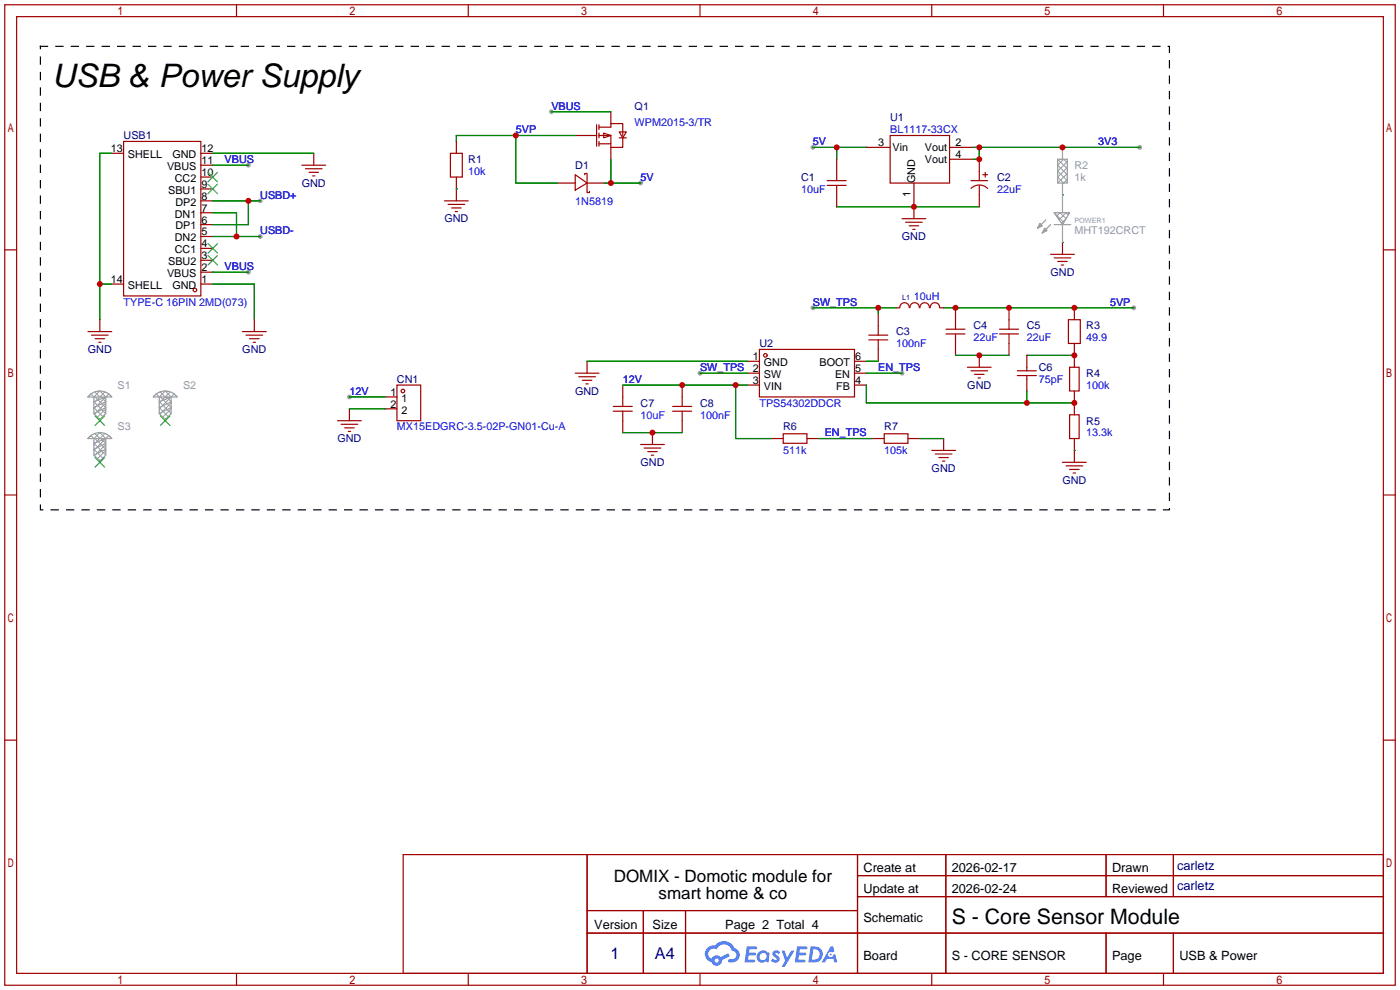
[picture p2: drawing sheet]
<svg xmlns="http://www.w3.org/2000/svg" width="299mm" height="212mm" viewBox="0 0 299 212" stroke-linecap="round" stroke-linejoin="round" font-family="sans-serif">
<defs><g id="words">
<text font-size="6.9" x="11.2" y="18.7">USB &amp; Power Supply</text>
<text font-size="4.5" x="203.4" y="197.5">S - Core Sensor Module</text>
<g font-size="3.6">
<text x="131.2" y="188.5">DOMIX - Domotic module for</text>
<text x="140.8" y="192.2">smart home &amp; co</text>
</g>
<g font-size="3.5" fill="#000080">
<text x="130.5" y="204.9">1</text>
<text x="140" y="204.9">A4</text>
</g>
<g font-size="2.7" fill="#000080">
<text x="251.6" y="185.9">carletz</text>
<text x="251.6" y="190.2">carletz</text>
</g>
<g font-size="2.7">
<text x="184.5" y="186.3">Create at</text>
<text x="184.5" y="190.8">Update at</text>
<text x="203.4" y="186.3">2026-02-17</text>
<text x="203.4" y="190.8">2026-02-24</text>
<text x="237.7" y="186.3">Drawn</text>
<text x="237.7" y="190.8">Reviewed</text>
<text x="184.5" y="197">Schematic</text>
<text x="127" y="198.5">Version</text>
<text x="139.5" y="198.5">Size</text>
<text x="155" y="198.5">Page 2 Total 4</text>
<text x="184.5" y="205.2">Board</text>
<text x="203.4" y="205.2">S - CORE SENSOR</text>
<text x="237.7" y="205.2">Page</text>
<text x="252.1" y="205.2">USB &amp; Power</text>
</g>
<g font-size="2.3" fill="#00f">
<text x="117.9" y="23.4">VBUS</text>
<text x="110.2" y="28.5">5VP</text>
<text x="135.6" y="27">WPM2015-3/TR</text>
<text x="190.2" y="28.5">BL1117-33CX</text>
<text x="48" y="34.8">VBUS</text>
<text x="173.7" y="31">5V</text>
<text x="234.7" y="31">3V3</text>
<text x="100.1" y="37.4">10k</text>
<text x="136.9" y="38.7">5V</text>
<text x="171.2" y="41.2">10uF</text>
<text x="213.1" y="41.2">22uF</text>
<text x="55.6" y="42.5">USBD+</text>
<text x="122.9" y="43.7">1N5819</text>
<text x="55.6" y="50.1">USBD-</text>
<text x="48" y="57.7">VBUS</text>
<text x="26.4" y="65.3">TYPE-C 16PIN 2MD(073)</text>
<text x="173.7" y="65.3">SW_TPS</text>
<text x="195.3" y="64.1">10uH</text>
<text x="237.2" y="65.3">5VP</text>
<text x="191.5" y="74.2">100nF</text>
<text x="208" y="72.9">22uF</text>
<text x="219.5" y="72.9">22uF</text>
<text x="232.2" y="72.9">49.9</text>
<text x="133.1" y="81.8">12V</text>
<text x="149.6" y="79.3">SW_TPS</text>
<text x="187.7" y="79.3">EN_TPS</text>
<text x="222" y="81.8">75pF</text>
<text x="232.2" y="83.1">100k</text>
<text x="74.7" y="84.4">12V</text>
<text x="136.9" y="89.5">10uF</text>
<text x="149.6" y="89.5">100nF</text>
<text x="162.3" y="86.9">TPS54302DDCR</text>
<text x="84.8" y="92">MX15EDGRC-3.5-02P-GN01-Cu-A</text>
<text x="176.3" y="93.3">EN_TPS</text>
<text x="232.2" y="93.3">13.3k</text>
<text x="167.4" y="97.1">511k</text>
<text x="189" y="97.1">105k</text>
</g>
<g font-size="2.3" fill="#000080">
<text x="135.6" y="23.4">Q1</text>
<text x="26.4" y="29.8">USB1</text>
<text x="190.2" y="26">U1</text>
<text x="100.1" y="34.8">R1</text>
<text x="64.5" y="39.9">GND</text>
<text x="122.9" y="36.1">D1</text>
<text x="171.2" y="38.7">C1</text>
<text x="213.1" y="38.7">C2</text>
<text x="95" y="47.5">GND</text>
<text x="192.8" y="51.4">GND</text>
<text x="224.5" y="59">GND</text>
<text x="191.5" y="71.7">C3</text>
<text x="208" y="70.4">C4</text>
<text x="219.5" y="70.4">C5</text>
<text x="232.2" y="70.4">R3</text>
<text x="18.8" y="75.5">GND</text>
<text x="51.8" y="75.5">GND</text>
<text x="162.3" y="74.2">U2</text>
<text x="84.8" y="81.8">CN1</text>
<text x="206.7" y="83.1">GND</text>
<text x="222" y="79.3">C6</text>
<text x="232.2" y="80.6">R4</text>
<text x="122.9" y="84.4">GND</text>
<text x="136.9" y="86.9">C7</text>
<text x="149.6" y="86.9">C8</text>
<text x="72.1" y="94.5">GND</text>
<text x="167.4" y="92">R6</text>
<text x="189" y="92">R7</text>
<text x="232.2" y="90.7">R5</text>
<text x="136.9" y="99.6">GND</text>
<text x="199.1" y="100.9">GND</text>
<text x="227.1" y="103.4">GND</text>
</g>
<g font-size="2.3">
<text x="23.7" y="32.5">13</text>
<text x="27.4" y="33.8">SHELL</text>
<text x="36.9" y="33.8">GND</text>
<text x="43.1" y="35.1">11</text>
<text x="43.1" y="32.5">12</text>
<text x="187.7" y="31.3">3</text>
<text x="190.8" y="32.3">Vin</text>
<text x="197.7" y="32.3">Vout</text>
<text x="197.7" y="34.8">Vout</text>
<text x="204.2" y="31.3">2</text>
<text x="204.2" y="33.8">4</text>
<text x="35.7" y="36.3">VBUS</text>
<text x="36" y="41.4">SBU1</text>
<text x="37.4" y="38.9">CC2</text>
<text x="43.1" y="40.2">9</text>
<text x="43.1" y="37.6">10</text>
<text x="195.6" y="39.1" transform="rotate(-90 195.6 39.1)">GND</text>
<text x="37.4" y="46.5">DN1</text>
<text x="37.5" y="44">DP2</text>
<text x="43.1" y="47.8">6</text>
<text x="43.1" y="45.2">7</text>
<text x="43.1" y="42.7">8</text>
<text x="194.6" y="42.2" transform="rotate(-90 194.6 42.2)">1</text>
<text x="37.4" y="51.6">DN2</text>
<text x="37.5" y="49">DP1</text>
<text x="43.1" y="52.9">4</text>
<text x="43.1" y="50.3">5</text>
<text x="35.7" y="59.2">VBUS</text>
<text x="36" y="56.7">SBU2</text>
<text x="37.4" y="54.1">CC1</text>
<text x="43.1" y="57.9">2</text>
<text x="43.1" y="55.4">3</text>
<text x="23.7" y="60.5">14</text>
<text x="27.4" y="61.7">SHELL</text>
<text x="36.9" y="61.7">GND</text>
<text x="43.1" y="60.5">1</text>
<text x="160.9" y="77">1</text>
<text x="182.8" y="77">6</text>
<text x="160.9" y="79.5">2</text>
<text x="160.9" y="82.1">3</text>
<text x="163.2" y="78.3">GND</text>
<text x="163.2" y="80.8">SW</text>
<text x="163.2" y="83.3">VIN</text>
<text x="175.1" y="78.3">BOOT</text>
<text x="178.5" y="80.8">EN</text>
<text x="178.7" y="83.3">FB</text>
<text x="182.8" y="82.1">4</text>
<text x="182.8" y="79.5">5</text>
<text x="83.4" y="84.6">1</text>
<text x="83.4" y="87.1">2</text>
<text x="85.8" y="85.9">1</text>
<text x="85.8" y="88.4">2</text>
</g>
<g font-size="2.3" fill="#999">
<text x="229.6" y="36.1">R2</text>
<text x="229.6" y="38.7">1k</text>
<text x="229.6" y="50.1">MHT192CRCT</text>
<text x="25.1" y="83.1">S1</text>
<text x="39.1" y="83.1">S2</text>
<text x="25.1" y="92">S3</text>
</g>
<text font-size="1.6" fill="#999" x="229.6" y="47.7">POWER1</text>
<text font-size="1.6" fill="#000080" x="192.8" y="64.2">L1</text>
</g></defs>
<g fill="#999">
<circle cx="173.7" cy="31.5" r=".51"/>
<circle cx="243.6" cy="31.5" r=".51"/>
<circle cx="53.1" cy="35.3" r=".51"/>
<circle cx="53.1" cy="58.2" r=".51"/>
<circle cx="55.6" cy="42.9" r=".51"/>
<circle cx="55.6" cy="50.5" r=".51"/>
<circle cx="136.9" cy="39.1" r=".51"/>
<circle cx="117.9" cy="23.9" r=".51"/>
<circle cx="192.8" cy="79.8" r=".51"/>
<circle cx="173.7" cy="65.8" r=".51"/>
<circle cx="149.6" cy="79.8" r=".51"/>
<circle cx="242.3" cy="65.8" r=".51"/>
<circle cx="74.7" cy="84.8" r=".51"/>
</g>
<g fill="none" stroke="#a10000" stroke-width=".25">
<path d="M1 1h297.2v209.6h-297.2zM3.6 3.6h292.1v204.4h-292.1zM50.5 1v2.6M100.1 1v2.6M149.6 1v2.6M199.1 1v2.6M248.7 1v2.6M1 53.4h2.6M295.7 53.4h2.5M1 105.8h2.6M295.7 105.8h2.5M1 158.2h2.6"/>
<path d="M295.7 158.2h2.5M50.5 208v2.6M100.1 208v2.6M149.6 208v2.6M199.1 208v2.6M248.7 208v2.6"/>
</g>
<g fill="#5487ff">
<path d="M165.3 203.3a.99 .99 0 0 1 1.4 .2l-.3 .5a.39 .39 0 0 0-.3-.3 .39 .39 0 0 0-.4 .1l.1 .1a1.02 1.02 0 0 1 .6 1.6 1.17 1.17 0 0 1-1.7-.2l.4-.5 .6 .4 .3-.1v-.3a1.01 1.01 0 0 1-.7-1.5z"/>
<path d="M167.1 203.2h.6l.5 1.5 .9-1.5h.7l-2.1 3.4h-.7l.8-1.3z"/>
<path d="M159.6 202.3h1.9l.3 .1-.1 .4-1.5 .1-.1 .7h1.2l.3 .3-.3 .3h-1.3l-.1 .9h1.4l.1 .3-.1 .2-2.2 .1z"/>
<path d="M170.4 202.3h1.9l.2 .1-.1 .4-1.5 .1-.1 .7h1.3l.3 .3-.4 .3h-1.2l-.2 .9h1.4l.2 .3-.2 .2-2.1 .1z"/>
<path d="M177.5 202.3h.6l.2 1-.5 .3a.57 .57 0 0 0-.8 .2 .57 .57 0 0 0 .4 .8 .57 .57 0 0 0 .7-.5l.4-.2 .5 1.8h-.7l-.2-.7h-1.4l-.4 .7h-.7z"/>
<path d="M173.2 202.3l-.4 3.4h1.1a1.73 1.73 0 0 0 1.9-1.7 1.73 1.73 0 0 0-2-1.7zM173.8 202.9a1.14 1.14 0 0 1 1.4 1.1 1.14 1.14 0 0 1-1.5 1.1h-.2z"/>
<path d="M162 203.6a1.26 1.26 0 0 0 0 1.8 1.26 1.26 0 0 0 1.7 .1l.5 .2 .3-1.9-.1-.2h-.4a1.21 1.21 0 0 0-2 0zM162.6 203.9a.76 .76 0 0 1 1 0 .76 .76 0 0 1 .1 1.1 .76 .76 0 0 1-1 .1l-.4-.6z"/>
<path d="M151.2 202.6a1.81 1.81 0 0 0 .9 3 1.18 1.18 0 0 0 1.3 .8 1.18 1.18 0 0 0 .9-1.2l1.7-.9-.4-.6-1.5 .8a1.2 1.2 0 0 0-2 .4 1.14 1.14 0 0 1-.6-1.6 1.14 1.14 0 0 1 1.7-.4 1.73 1.73 0 0 1 1.7-1.1 1.73 1.73 0 0 1 1.6 1.4 .94 .94 0 0 1 .8 1.2 .94 .94 0 0 1-1.3 .6 .36 .36 0 0 0-.4 .3 .36 .36 0 0 0 .3 .4 1.63 1.63 0 0 0 2.1-1 1.63 1.63 0 0 0-1-2.1 2.43 2.43 0 0 0-4.2-.5l-1 .1zM152.7 205.3a.45 .45 0 0 1 .9 0 .45 .45 0 0 1-.9 0z"/>
<circle cx="177.5" cy="204" r=".22"/>
</g>
<g fill="none" stroke="#a10000" stroke-width=".25">
<path d="M23.9 32.8h2.5M26.4 30.2h16.5v33h-16.5zM42.9 37.8h2.6M42.9 35.3h2.6M42.9 32.8h2.6M64.5 35.3h5.1M65.3 36.1h3.5M66 36.8h2.1M66.8 37.6h.5M67.1 32.8v2.5M96.3 32.8h2.5v5h-2.5zM97.5 30.2v2.6"/>
<path d="M97.5 37.8v5.1M119.1 39.1h3.8M122.9 37.3l2.6 1.8-2.6 1.5zM122.9 29h4.6M125 37.3v-.2h.5v4h.5v-.2M125.5 39.1h3.8M127.5 26.7v4.5M128 27.2h2.6v-.8h2.5v2.6M128 29h2.6v2.5M128 30.7h2.6M128 26.7v1M128 28.4v1.1"/>
<path d="M128 30.2v1M129 28.4l1.6 .6-1.6 .5zM130.6 23.9v2.5M130.6 31.5v2.5M132.3 28.2h1.6l-.8 1.3zM132.3 29.5h1.6M133.1 29.5v2h-2.5M176.8 39.6h4M176.8 38.6h4M178.8 34v4.6M178.8 39.6v4.6M185.2 31.5h5"/>
<path d="M190.2 29h12.7v10.1h-12.7zM195.3 39.1v7.6M202.9 31.5h5.1M202.9 34h5.1M207.5 38.6h3.6M209.3 34v4.6M209.3 39.6v4.6M210.1 37.3h1M210.6 36.8v1M42.9 58.2h2.6M42.9 55.6h2.6M42.9 53.1h2.6"/>
<path d="M42.9 50.5h2.6M42.9 48h2.6M42.9 45.5h2.6M42.9 42.9h2.6M42.9 40.4h2.6M95 42.9h5.1M95.8 43.7h3.5M96.5 44.4h2.1M97.3 45.2h.5M192.8 46.7h5.1M193.5 47.5h3.6M194.3 48.3h2"/>
<path d="M195.1 49h.5M207.5 40.2a2.54 2.54 0 0 1 3.6 .1M224.5 54.4h5.1M225.3 55.1h3.6M226.1 55.9h2M226.8 56.6h.5M227.1 51.8v2.6M18.8 70.9h5.1M19.6 71.6h3.5M20.3 72.4h2.1M21.1 73.2h.5M21.3 68.3v2.6"/>
<path d="M23.9 60.7h2.5M42.9 60.7h2.6M51.8 70.9h5.1M52.6 71.6h3.5M53.3 72.4h2.1M54.1 73.2h.5M54.4 68.3v2.6M122.9 79.8h5.1M125.5 77.2v2.6M159.8 77.2h2.5M159.8 79.8h2.5M162.3 74.7h20.3v10.1h-20.3z"/>
<path d="M182.6 77.2h2.6M182.6 79.8h2.6M185.7 71.6h4M185.7 72.6h4M187.7 67.1v4.5M187.7 72.6v4.6M194.3 65.8a1.01 1.01 0 0 0-1-1.1 1.01 1.01 0 0 0-1 1.1h-.8M194.5 65.8a1.01 1.01 0 0 1 1-1.1 1.01 1.01 0 0 1 1 1.1M196.6 65.8a1.01 1.01 0 0 1 1-1.1 1.01 1.01 0 0 1 1 1.1M198.8 65.8a1.01 1.01 0 0 1 1-1.1 1.01 1.01 0 0 1 1 1.1M200.9 65.8h.8M202.2 71.4h4"/>
<path d="M202.2 70.4h4M204.2 65.8v4.6M204.2 71.4v4.5M206.8 78.5h5M207.5 79.2h3.6M209.3 75.9v2.6M213.6 71.4h4.1M213.6 70.4h4.1M215.6 65.8v4.6M215.6 71.4v4.5M217.4 79.2h4.1M219.5 75.9v3.3"/>
<path d="M228.3 68.3h2.6v5.1h-2.6zM228.6 78.5h2v5.1h-2zM229.6 65.8v2.5M229.6 73.4v5.1M72.1 89.9h5.1M72.9 90.7h3.6M73.7 91.4h2M74.4 92.2h.5M74.7 87.4v2.5M82.3 84.8h2.5M82.3 87.4h2.5M84.8 82.3h5.1v7.6h-5.1z"/>
<path d="M123.7 80.5h3.6M124.5 81.3h2M125.2 82h.5M131.1 87.9h4M131.1 86.9h4M133.1 82.3v4.6M133.1 87.9v4.6M136.9 95h5.1M137.7 95.8h3.5M138.4 96.5h2.1M139.2 97.3h.5M139.4 92.5v2.5"/>
<path d="M143.8 87.9h4M143.8 86.9h4M145.8 82.3v4.6M145.8 87.9v4.6M159.8 82.3h2.5M164.8 93.7h2.6M167.4 92.7h5.1v2h-5.1zM172.5 93.7h2.5M182.6 82.3h2.6M186.4 93.7h2.6M189 92.7h5.1v2h-5.1zM194.1 93.7h2.5"/>
<path d="M199.1 96.3h5.1M199.9 97h3.6M200.7 97.8h2M201.4 98.6h.5M201.7 93.7v2.6M208.3 80h2M209 80.8h.5M217.4 80.3h4.1M219.5 80.3v3.3M227.1 98.8h5.1M227.8 99.6h3.6M228.6 88.6h2v5.1h-2z"/>
<path d="M229.6 83.6v5M229.6 93.7v5.1M228.6 100.3h2M229.4 101.1h.5M86.2 182.6h209.5v25.4h-209.5zM125.5 182.6v25.4M125.5 194.6h57.8M125.5 199.4h170.2M137.5 194.6v13.4M146.5 194.6v13.4M183.3 182.6v25.4M183.3 187.1h112.4"/>
<path d="M183.3 191.6h112.4M202.1 182.6v25.4M236.4 182.6v9M236.4 199.4v8.6M250.8 182.6v9M250.8 199.4v8.6"/>
<circle cx="41.7" cy="62" r=".38"/>
<circle cx="163.6" cy="75.9" r=".38"/>
<circle cx="86.1" cy="83.6" r=".38"/>
</g>
<g fill="none" stroke="#3c3" stroke-width=".25">
<path d="M44.4 39.4l2.1 2M44.4 36.8l2.1 2.1M46.5 39.4l-2.1 2M46.5 36.8l-2.1 2.1M44.4 54.6l2.1 2M44.4 52.1l2.1 2M46.5 54.6l-2.1 2M46.5 52.1l-2.1 2M20.3 88.9l2.1 2M20.3 97.8l2.1 2M22.4 88.9l-2.1 2M22.4 97.8l-2.1 2"/>
<path d="M34.3 88.9l2 2M36.3 88.9l-2 2"/>
</g>
<g fill="none" stroke="#008700" stroke-width=".25">
<path d="M23.9 32.8h-2.6v35.5M45.5 32.8h21.6M45.5 35.3h7.6M110.2 29v10.1h8.9M117.9 23.9h12.7M122.9 29h-25.4v1.2M129.3 39.1h7.6M130.6 34v5.1M173.7 31.5h11.5M178.8 31.5v2.5M208 31.5h35.6M209.3 31.5v2.5h-1.3"/>
<path d="M45.5 58.2h7.6M45.5 42.9h10.1M45.5 50.5h10.1M45.5 45.5h5v5M53.1 42.9v5.1h-7.6M97.5 40.4h.1M178.8 44.2h30.5M227.1 41.7h.1M227.1 51.8h.1M21.3 60.7h2.6M45.5 60.7h8.9v7.6M125.5 77.2h34.3"/>
<path d="M149.6 79.8h10.2M173.7 65.8h17.8M185.2 79.8h7.6M185.2 77.2h2.5M187.7 65.8v1.3M201.7 65.8h40.6M204.2 75.9h11.4M219.5 75.9h10.1M74.7 84.8h7.6M74.7 87.4h7.6M133.1 82.3h26.7M133.1 92.5h12.7"/>
<path d="M157.2 82.3v11.4h7.6M175 93.7h11.4M185.2 82.3v3.8h44.4M196.6 93.7h5.1M219.5 83.6v2.5M229.6 96.3h.1"/>
</g>
<path d="M8.6 9.9h241.3v99.1h-241.3z" fill="none" stroke="#000" stroke-width=".25" stroke-dasharray="1.5 1.8"/>
<g fill="none" stroke="#999" stroke-width=".25">
<path d="M226.1 34h2v5.1h-2zM227.1 31.5v2.5M227.1 39.1v6.4M222.2 47.8l.6 .5-1.1 .5zM223.3 48.8l.5 .5-1 .5zM223.5 47l-1.8 1.8M224.5 48l-1.7 1.8M225.3 45.5h3.3l-1.5 2.5zM225.3 48h3.6M227.1 48v3.8M19.2 84.4a3.2 3.2 0 0 1 4.7 .4h-5.1zM19.2 93.3a3.2 3.2 0 0 1 4.7 .4h-5.1z"/>
<path d="M20.1 84.8v3.6l1.2 1.3 1.3-1.3v-3.6l-2.5 1.1M20.1 93.7v3.6l1.2 1.3 1.3-1.3v-3.6l-2.5 1M21.3 89.4v.5M21.3 98.3v.5M22.6 85.9l-2.5 1.2M22.6 87.1l-2.5 1.3M22.6 94.7l-2.5 1.3M22.6 96l-2.5 1.3M33.2 84.4a3.2 3.2 0 0 1 4.6 .4h-5zM34 84.8v3.6l1.3 1.3 1.3-1.3v-3.6l-2.6 1.1M35.3 89.4v.5M36.6 85.9l-2.6 1.2"/>
<path d="M36.6 87.1l-2.6 1.3"/>
</g>
<g fill="none" stroke="#999" stroke-width=".21">
<path d="M226.1 34l2 2.1M228.1 34.8l-.8-.8-1.2 1.3 2 2M228.1 34.5l-2 2.1 2 2M228.1 35.8l-2 2 1.2 1.3 .8-.7M228.1 37.1l-2 2M222.2 47.9l.4 .4M222.6 48.1l-.4 .4M223.2 48.9l.4 .5M223.6 49.1l-.3 .4M225.3 45.5l2.1 2M225.8 46.2l.8-.7 1.2 1.2-.9 1M228.3 45.9l-.5-.4-1.5 1.5"/>
<path d="M18.8 84.8l.6-.6 .7 .6 1.2-1.2 1.3 1.2M18.8 93.7l.6-.6 .7 .6 1.2-1.2 1.3 1.2M20.1 87.1l1.9 1.9M20.1 85.9l2.5 2.5M20.1 96l1.9 1.9M20.1 94.7l2.5 2.6M20.3 83.8l1 1M20.3 92.6l1 1.1M20.3 84.8l2.3 2.3M20.3 93.7l2.3 2.3M21.6 84.8l1 1.1M21.6 93.7l1 1"/>
<path d="M22.4 83.8l-2.3 2.3M22.4 92.6l-2.3 2.4M22.6 86.1l-2.4 2.4M22.6 87.4l-1.8 1.8M22.6 95l-2.4 2.4M22.6 96.3l-1.8 1.7M23.9 84.8l-.7-.6-3.1 3.2M23.9 93.7l-.7-.6-3.1 3.2M32.8 84.8l.6-.6 .6 .6 1.3-1.2 1.3 1.2M34 87.1l1.9 1.9M34 85.9l2.6 2.5M34.2 83.8l1.1 1"/>
<path d="M34.3 84.8l2.3 2.3M35.6 84.8l1 1.1M36.4 83.8l-2.4 2.3M36.6 86.1l-2.4 2.4M36.6 87.4l-1.8 1.8M37.8 84.8l-.6-.6-3.2 3.2"/>
</g>
<g fill="#c00">
<circle cx="195.3" cy="44.2" r=".63"/>
<circle cx="178.8" cy="31.5" r=".63"/>
<circle cx="209.3" cy="31.5" r=".63"/>
<circle cx="209.3" cy="34" r=".63"/>
<circle cx="227.1" cy="31.5" r=".63"/>
<circle cx="21.3" cy="60.7" r=".63"/>
<circle cx="53.1" cy="42.9" r=".63"/>
<circle cx="50.5" cy="50.5" r=".63"/>
<circle cx="130.6" cy="39.1" r=".63"/>
<circle cx="110.2" cy="29" r=".63"/>
<circle cx="145.8" cy="82.3" r=".63"/>
<circle cx="157.2" cy="82.3" r=".63"/>
<circle cx="139.4" cy="92.5" r=".63"/>
<circle cx="187.7" cy="65.8" r=".63"/>
<circle cx="229.6" cy="75.9" r=".63"/>
<circle cx="219.5" cy="86.1" r=".63"/>
<circle cx="229.6" cy="86.1" r=".63"/>
<circle cx="209.3" cy="75.9" r=".63"/>
<circle cx="215.6" cy="65.8" r=".63"/>
<circle cx="229.6" cy="65.8" r=".63"/>
<circle cx="204.2" cy="65.8" r=".63"/>
</g>
<use href="#words"/>
</svg>
